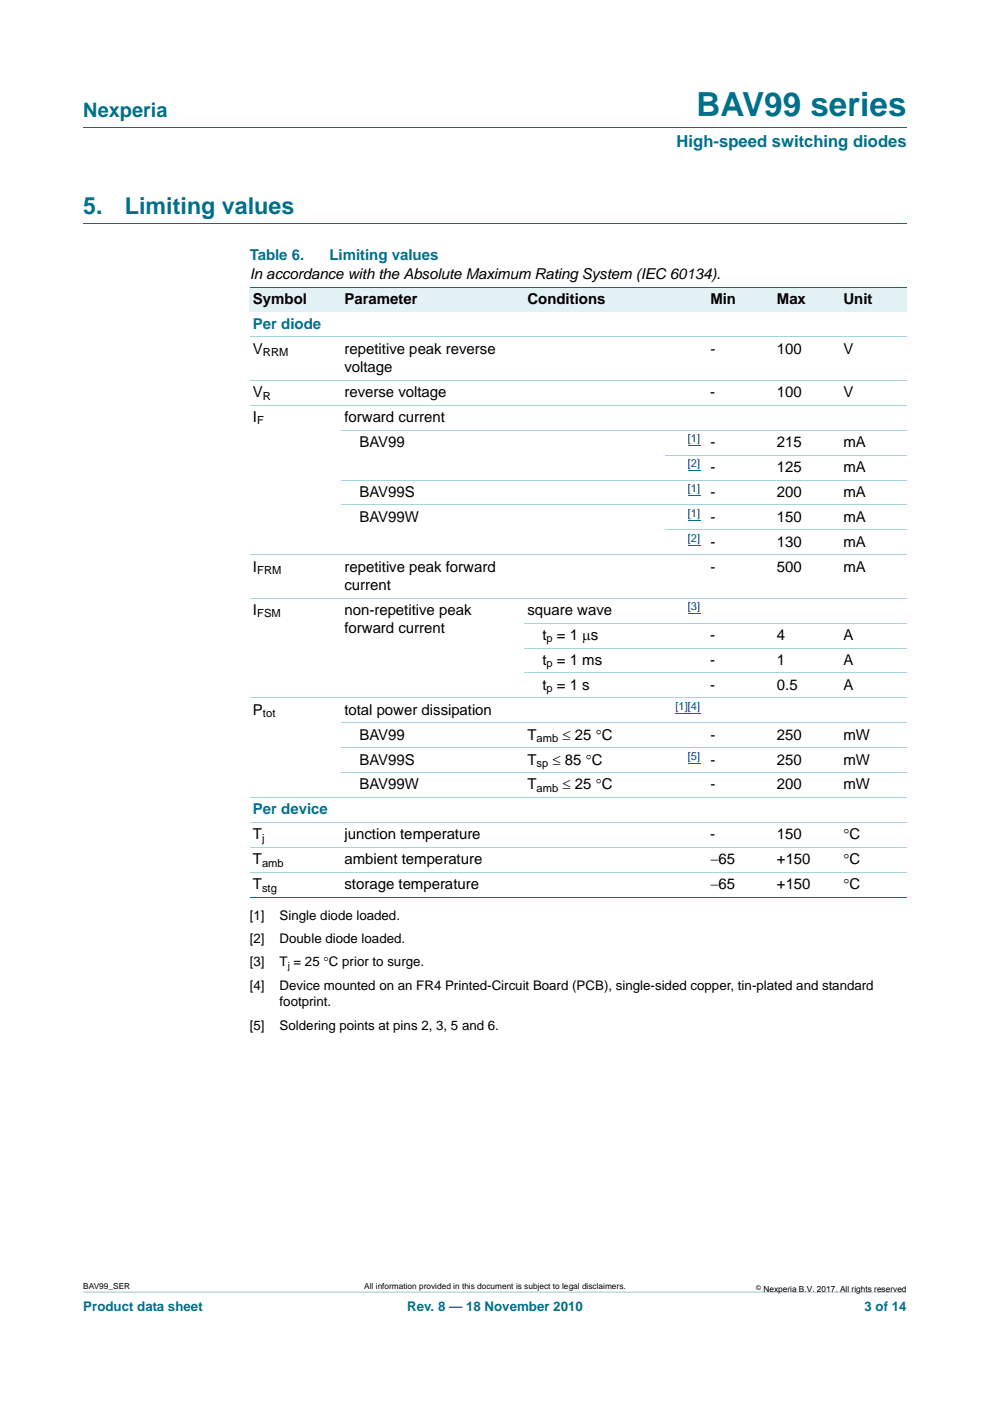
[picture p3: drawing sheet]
<svg xmlns="http://www.w3.org/2000/svg" width="210mm" height="297mm" viewBox="0 0 210 297" stroke-linecap="round" stroke-linejoin="round" font-family="sans-serif">
<defs><g id="words">
<text font-size="7" fill="#00708a" x="147.7" y="24.6">BAV99 series</text>
<g font-size="4.9" fill="#00708a">
<text x="17.7" y="45.4">5.</text>
<text x="26.5" y="45.4">Limiting values</text>
</g>
<text font-size="4.2" fill="#00708a" x="17.7" y="24.9">Nexperia</text>
<text font-size="3.5" fill="#00708a" x="143.5" y="31.1">High-speed switching diodes</text>
<g font-size="3.2" fill="#00708a">
<text x="53" y="55.2">Table 6.</text>
<text x="69.9" y="55.2">Limiting values</text>
<text x="53.7" y="69.7">Per diode</text>
<text x="53.7" y="172.7">Per device</text>
</g>
<g font-size="3.2">
<text x="53" y="59.1">In accordance with the Absolute Maximum Rating System (IEC 60134).</text>
<text x="53.7" y="64.4">Symbol</text>
<text x="73.1" y="64.4">Parameter</text>
<text x="111.9" y="64.4">Conditions</text>
<text x="150.7" y="64.4">Min</text>
<text x="164.8" y="64.4">Max</text>
<text x="178.9" y="64.4">Unit</text>
<text x="53.7" y="75">V</text>
<text x="73.1" y="75">repetitive peak reverse</text>
<text x="150.7" y="75">-</text>
<text x="164.8" y="75">100</text>
<text x="178.9" y="75">V</text>
<text x="73.1" y="78.8">voltage</text>
<text x="53.7" y="84.1">V</text>
<text x="53.7" y="89.4">I</text>
<text x="73.1" y="84.1">reverse voltage</text>
<text x="73.1" y="89.4">forward current</text>
<text x="150.7" y="84.1">-</text>
<text x="164.8" y="84.1">100</text>
<text x="178.9" y="84.1">V</text>
<text x="76.2" y="94.7">BAV99</text>
<text x="150.7" y="94.7">-</text>
<text x="164.8" y="94.7">215</text>
<text x="178.9" y="94.7">mA</text>
<text x="150.7" y="100">-</text>
<text x="164.8" y="100">125</text>
<text x="178.9" y="100">mA</text>
<text x="76.2" y="105.3">BAV99S</text>
<text x="150.7" y="105.3">-</text>
<text x="164.8" y="105.3">200</text>
<text x="178.9" y="105.3">mA</text>
<text x="76.2" y="110.6">BAV99W</text>
<text x="150.7" y="110.6">-</text>
<text x="164.8" y="110.6">150</text>
<text x="178.9" y="110.6">mA</text>
<text x="150.7" y="115.9">-</text>
<text x="164.8" y="115.9">130</text>
<text x="178.9" y="115.9">mA</text>
<text x="53.7" y="121.2">I</text>
<text x="73.1" y="121.2">repetitive peak forward</text>
<text x="73.1" y="125.1">current</text>
<text x="150.7" y="121.2">-</text>
<text x="164.8" y="121.2">500</text>
<text x="178.9" y="121.2">mA</text>
<text x="53.7" y="130.3">I</text>
<text x="73.1" y="130.3">non-repetitive peak</text>
<text x="111.9" y="130.3">square wave</text>
<text x="73.1" y="134.2">forward current</text>
<text x="115" y="135.6">t = 1 μs</text>
<text x="150.7" y="135.6">-</text>
<text x="164.8" y="135.6">4</text>
<text x="178.9" y="135.6">A</text>
<text x="115" y="140.9">t = 1 ms</text>
<text x="150.7" y="140.9">-</text>
<text x="164.8" y="140.9">1</text>
<text x="178.9" y="140.9">A</text>
<text x="115" y="146.2">t = 1 s</text>
<text x="150.7" y="146.2">-</text>
<text x="164.8" y="146.2">0.5</text>
<text x="178.9" y="146.2">A</text>
<text x="53.7" y="151.5">P</text>
<text x="73.1" y="151.5">total power dissipation</text>
<text x="76.2" y="156.8">BAV99</text>
<text x="111.9" y="156.8">T</text>
<text x="119.3" y="156.8">≤ 25 °C</text>
<text x="150.7" y="156.8">-</text>
<text x="164.8" y="156.8">250</text>
<text x="178.9" y="156.8">mW</text>
<text x="76.2" y="167.4">BAV99W</text>
<text x="76.2" y="162.1">BAV99S</text>
<text x="111.9" y="167.4">T</text>
<text x="111.9" y="162.1">T</text>
<text x="117.2" y="162.1">≤ 85 °C</text>
<text x="119.3" y="167.4">≤ 25 °C</text>
<text x="150.7" y="162.1">-</text>
<text x="150.7" y="167.4">-</text>
<text x="164.8" y="162.1">250</text>
<text x="164.8" y="167.4">200</text>
<text x="178.9" y="162.1">mW</text>
<text x="178.9" y="167.4">mW</text>
<text x="53.7" y="178">T</text>
<text x="73.1" y="178">junction temperature</text>
<text x="150.6" y="178">-</text>
<text x="164.8" y="178">150</text>
<text x="178.9" y="178">°C</text>
<text x="53.7" y="183.3">T</text>
<text x="73.1" y="183.3">ambient temperature</text>
<text x="150.7" y="183.3">−65</text>
<text x="164.8" y="183.3">+150</text>
<text x="178.9" y="183.3">°C</text>
<text x="53.7" y="188.6">T</text>
<text x="73.1" y="188.6">storage temperature</text>
<text x="150.7" y="188.6">−65</text>
<text x="164.8" y="188.6">+150</text>
<text x="178.9" y="188.6">°C</text>
</g>
<g font-size="2.8">
<text x="53" y="195">[1]</text>
<text x="59.3" y="195">Single diode loaded.</text>
<text x="53" y="200">[2]</text>
<text x="59.3" y="200">Double diode loaded.</text>
<text x="53" y="204.9">[3]</text>
<text x="53" y="209.8">[4]</text>
<text x="59.3" y="204.9">T = 25 °C prior to surge.</text>
<text x="59.3" y="209.8">Device mounted on an FR4 Printed-Circuit Board (PCB), single-sided copper, tin-plated and standard</text>
<text x="59.3" y="213.4">footprint.</text>
<text x="53" y="218.3">[5]</text>
<text x="59.3" y="218.3">Soldering points at pins 2, 3, 5 and 6.</text>
</g>
<g font-size="2.8" fill="#00708a">
<text x="17.7" y="277.9">Product data sheet</text>
<text x="86.4" y="277.9">Rev. 8 — 18 November 2010</text>
<text x="183.4" y="277.9">3 of 14</text>
</g>
<g font-size="2.4">
<text x="55.8" y="75.5">RRM</text>
<text x="55.8" y="84.7">R</text>
<text x="54.5" y="90">F</text>
<text x="54.5" y="121.8">FRM</text>
<text x="54.5" y="130.9">FSM</text>
<text x="115.9" y="136.2">p</text>
<text x="115.9" y="141.5">p</text>
<text x="115.9" y="146.8">p</text>
<text x="55.8" y="152.1">tot</text>
<text x="113.8" y="157.4">amb</text>
<text x="113.8" y="162.7">sp</text>
<text x="113.8" y="168">amb</text>
<text x="55.6" y="178.5">j</text>
<text x="55.6" y="183.8">amb</text>
<text x="55.6" y="189.1">stg</text>
</g>
<g font-size="2.4" fill="#00f">
<text x="145.9" y="93.8">[1]</text>
<text x="145.9" y="99.1">[2]</text>
<text x="145.9" y="104.4">[1]</text>
<text x="145.9" y="109.6">[1]</text>
<text x="145.9" y="114.9">[2]</text>
<text x="145.9" y="129.4">[3]</text>
<text x="143.3" y="150.6">[1][4]</text>
<text x="145.9" y="161.1">[5]</text>
</g>
<text font-size="2.1" x="61" y="205.4">j</text>
<g font-size="1.8">
<text x="17.7" y="273.3">BAV99_SER</text>
<text x="77.3" y="273.3">All information provided in this document is subject to legal disclaimers.</text>
<text x="161.9" y="273.9">Nexperia B.V. 2017. All rights reserved</text>
</g>
<text font-size="1.4" x="160.4" y="273.4">©</text>
</g></defs>
<path d="M17.7 273.9l174.6 .1z" fill="#00708a"/>
<path d="M17.7 27h174.6M17.7 47.4h174.6" fill="none" stroke="#00708a" stroke-width=".21"/>
<g fill="#e2f1f4">
<path d="M53 60.9h19.3v5.2h-19.3z"/>
<path d="M72.3 60.9h38.9v5.2h-38.9z"/>
<path d="M111.2 60.9h29.9v5.2h-29.9z"/>
<path d="M141.1 60.9h23v5.2h-23z"/>
<path d="M164.1 60.9h14.1v5.2h-14.1z"/>
<path d="M178.2 60.9h14.1v5.2h-14.1z"/>
</g>
<path d="M145.9 94.5h2.6M145.9 99.8h2.6M145.9 105.1h2.6M145.9 110.3h2.6M145.9 115.6h2.6M145.9 130.1h2.6M143.3 151.3h5.2M145.9 161.9h2.6" fill="none" stroke="#00f" stroke-width=".21"/>
<path d="M53 60.9h139.3M53 190.3h139.3" fill="none" stroke="#00708a" stroke-width=".21"/>
<g fill="none" stroke="#a5d5dc" stroke-width=".21">
<path d="M53 71.4h139.3M53 80.6h139.3M53 85.9h139.3M72.3 91.2h120M141.1 96.5h51.2M53 117.6h139.3M72.3 101.8h120M72.3 107.1h120M141.1 112.4h51.2M53 126.8h139.3M111.2 132.1h81.1M111.2 137.4h81.1"/>
<path d="M53 148h139.3M72.3 153.3h120M72.3 158.6h120M111.2 142.7h81.1M53 169.2h139.3M53 174.5h139.3M53 179.7h139.3M72.3 163.9h120M53 185h139.3"/>
</g>
<use href="#words"/>
</svg>
